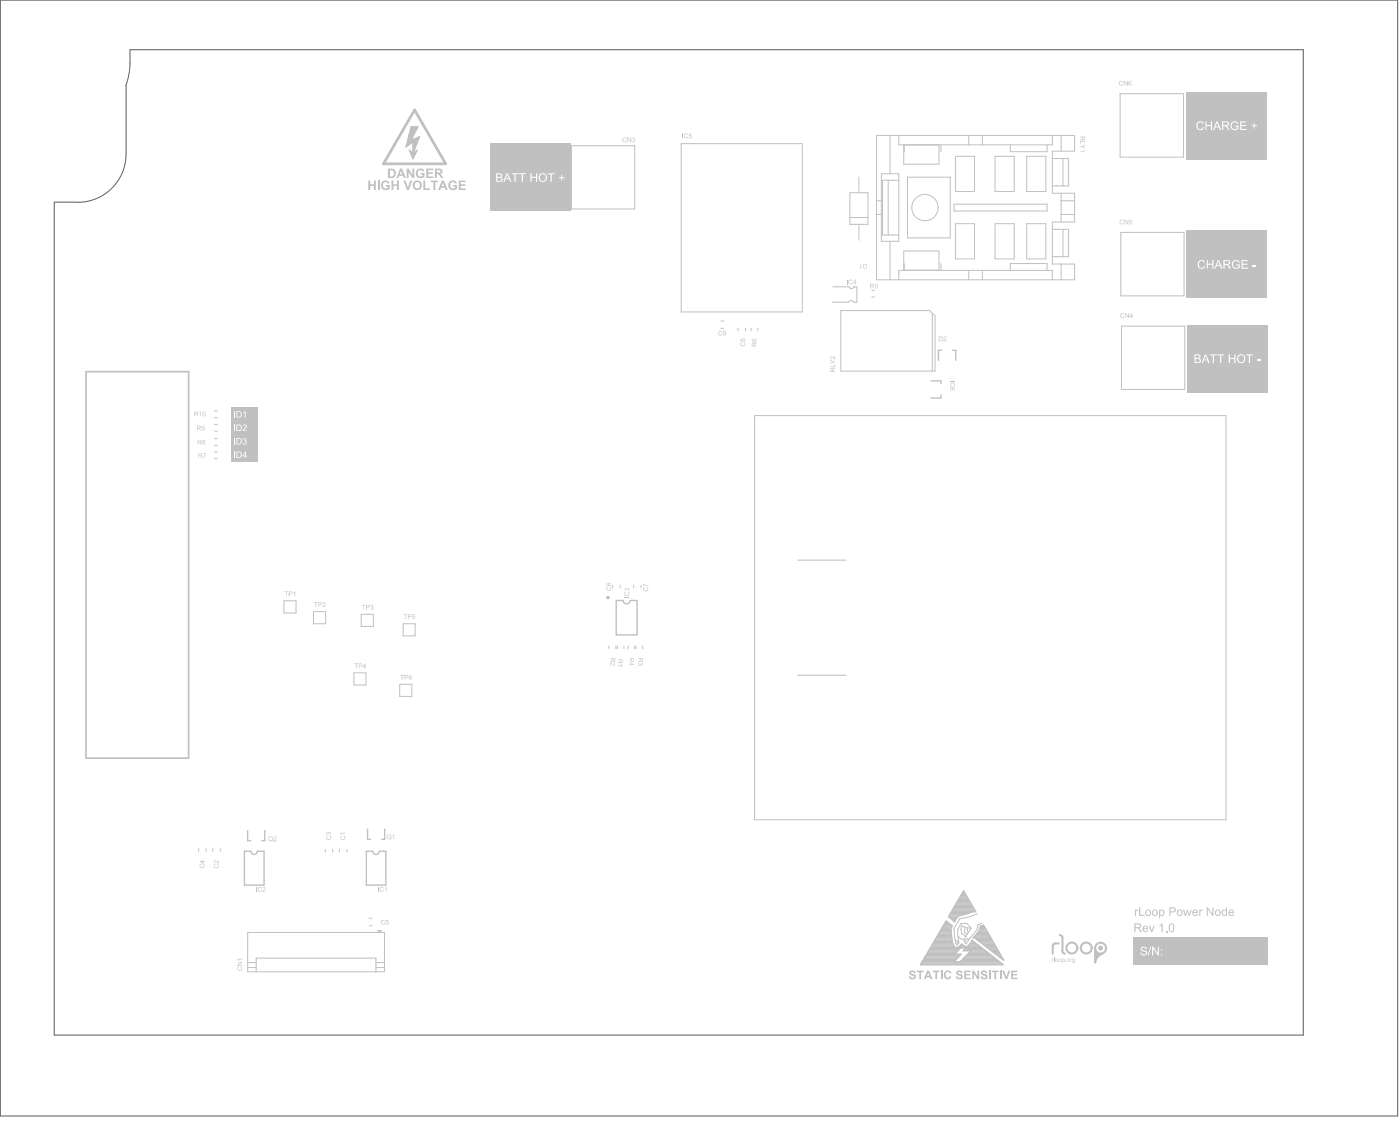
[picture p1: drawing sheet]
<svg xmlns="http://www.w3.org/2000/svg" width="346mm" height="277mm" viewBox="0 0 346 277" stroke-linecap="round" stroke-linejoin="round" font-family="sans-serif">
<path d="M.1 0h345.4v275.7h-345.4zM19.2 49.9h-5.8v205.8h308.8v-243.4h-290.1v3.3a15.4 15.4 0 0 1-1 5.4l.1 17.1a11.9 11.9 0 0 1-12 11.9" fill="none" stroke="#5a5a5a" stroke-width=".25"/>
<g fill="none" stroke="#c0c0c0" stroke-width=".25">
<path d="M141.3 36h15.6v15.6h-15.6zM168.4 35.5h29.9v41.6h-29.9zM216.7 33.5h48.9v3.8h-5.5v10.4h5.5v7.1h-5.5v10.4h5.5v3.9h-48.9zM220 33.5v9.4M222.2 33.5v2.3h37.9v-2.3M223.4 35.8h8.7v4.8h-8.7zM223.5 35.8v1.7M232.6 35.8v1.7M236.2 38.6h4.7v8.7h-4.7zM239.5 33.5v2.3M242.8 33.5v2.3M246 38.6h4.7v8.7h-4.7z"/>
<path d="M249.7 35.8v1.7h9.1v-1.7M253.8 38.6h4.7v8.7h-4.7zM260.1 39.2h4.1v6.7h-4.1M262.3 33.5v3.8M262.8 39.2v6.7M276.9 23.1h15.7v15.7h-15.7zM210.1 47.6h4.5v7.8h-4.5zM210.1 53.7h4.5M212.3 43.7v3.9M212.3 55.4v4M216.7 49.6h1.2M216.7 53h1.2"/>
<path d="M217.9 42.9h4.3v16.7h-4.3zM219.6 44.5v13.5M220 59.6v9.5M222.2 44.5h-4v13.5h4M224.3 43.8h10.6v15h-10.6zM235.8 50.4h23v1.7h-23zM236.2 55.3h4.7v8.7h-4.7zM246 55.3h4.7v8.7h-4.7zM253.8 55.3h4.7v8.7h-4.7zM260.1 56.7h4.1v6.7h-4.1M262.3 47.7v7.1M262.3 49.6h3.3"/>
<path d="M262.3 53h3.3M262.8 56.7v6.7M277.1 57.4h15.6v15.7h-15.6zM178.2 79.3h.7M205.9 70.9h3.9l.5 .4h.4l.4-.4h.7v3.8h-.7l-.5-.5h-.4l-.5 .5h-3.9M207.8 76.7h22l1.3 1.3v13.7h-23.3zM215.5 73.4h.6M215.5 71.7h.6M222.2 69.1v-2.3h37.9v2.3M223.4 62h8.7v4.8h-8.7zM223.5 65.1v1.7M230.5 77.4v14.3"/>
<path d="M232.6 65.1v1.7M239.5 66.8v2.3M242.8 66.8v2.3M249.7 66.8v-1.7h9.1v1.7M262.3 65.2v3.9M178.2 81.1h.7M182.4 81.1v.6M184.3 81.1v.6M185.7 81.1v.6M187.3 81.1v.6M277.2 80.6h15.7v15.6h-15.7zM53 111.7h.7"/>
<path d="M53 113.3h.7M53 108.3h.7M53 110h.7M53 104.9h.7M53 106.5h.7M53 101.5h.7M53 103.2h.7M186.5 102.7h116.6v99.8h-116.6zM197.2 138.4h12M70.2 148.4h3v3h-3zM77.5 151.1h3v3h-3zM89.3 151.8h3v3h-3z"/>
<path d="M99.7 154.1h2.9v3h-2.9zM150.6 159.6v.7M151.5 144.6v.7M152.2 159.6v.7M152.6 159.6v.7M153.3 144.6v.7M154.2 159.6v.7M155.2 159.6v.7M156.6 144.6v.7M156.9 159.6v.7M157.2 159.6v.7M158.5 144.6v.7"/>
<path d="M158.9 159.6v.7M87.5 166.2h3v3h-3zM98.8 169h3v3h-3zM197.2 166.8h12M49.1 209.7v.6M50.9 209.7v.6M52.6 209.7v.6M54.5 209.7v.6M80.4 209.8v.7M82.2 209.8v.7M83.9 209.8v.7M85.7 209.8v.7"/>
<path d="M61.2 230.4h33.8v9.7h-33.8zM61.2 237.8h2.1M61.2 239h2.1M91.3 228.7h.7M91.3 226.9h.7M92.9 237.8h2.1M92.9 239h2.1M93.3 229.9l.5 .5 .5-.5h-.9M236.2 232.5l.3-.1 .2 .7M236.8 231.3l.6 .6 .8 .2M237.3 226.9l-1.5 2.5 .2 2 .5 2 .4-.3 .1-.3-.2-3.2 .8-1.5h1.4M237.7 230.7l.5 .2 .5 .5"/>
<path d="M238.3 232.3l.5 .9M238.5 229.1v1.3l.5 .4M239 228.1l1.1 1.2M239 231.9l.5 .2M239 231.9l-.4 .8M239.1 229.3l.2 1M239.2 230.5l-.9 1.8M240 229.3l-1.1-.1-1.2-.5-.2 1 .2 .5v.6M240.1 229.3l-.9 1.3M241.5 225.8l-1.7 .7-2.6 .5M242.8 228l-1.1 .5-.2 1.1-2.7 3.6M63.3 240.1v-3.4h29.6v3.4"/>
</g>
<g fill="none" stroke="#c0c0c0" stroke-width=".34">
<path d="M101.6 31.3h1.7l-1.7 3.3 2.1-.8-1.6 4.1v-2.8l-1.7 1.2zM102.1 37.8l-.9-.7 .9 2.1 1-2.1-1 .8M230.1 94.1h2.5v.7M232.6 97.6v.7h-2.5M232.7 86.5h-.7v2.5M235.5 86.5h.8v2.5M154 148.3h-1.7v8.5h5.2v-8.5h-1.7M61.2 205.2v2.5h.8M62 210.3h-1.6v8.4h4.9v-8.4h-1.7M65.4 205.2v2.5h-.7M90.9 204.8v2.5h.7M92.2 210.3h-1.6v8.4h4.8v-8.4h-1.6"/>
<path d="M95.1 204.8v2.5h-.7M227.6 238.2h20.2M227.8 237.9h19.6M228 237.6h19M228.1 237.3h8M228.3 237h8.1l-.6 .6M228.5 236.7h8.1M228.6 236.4h8.3M228.9 236.1h8.3M229 235.8h8.5M229.2 235.5h6.9M229.4 235.2h7"/>
<path d="M229.5 234.9h7.2M229.7 234.6h7.3M229.9 234.3h7.4M230 234h6M230.2 233.7h5.7M230.4 233.4h5.3M230.6 233.1h5M230.8 232.9h4.6M230.9 232.6h4.5M231.1 232.3h4.2M231.3 232h4M231.4 231.7h3.9"/>
<path d="M231.6 231.4h3.6M231.8 231.1h3.4M231.9 230.8h3.3M232.1 230.5h3.1M232.3 230.2h2.9M232.5 229.9h2.6M232.7 229.6h2.4M232.8 229.3h2.2M233 229h2.2M233.2 228.7h2.2M233.3 228.4h1.7M233.5 228.1h1.1"/>
<path d="M233.7 227.8h.6M234.6 226.3h2.3M234.6 226.6h2M234.7 226h3.2M234.9 225.7h4.1M235 229.3l.4 3.5 .6 1.4 .9-.3 .7-.5M235 226.9h1.4M235 229.3l.4-.5-1.5-1.3-6.4 10.8h20.5l-7.7-6-.2 .2 .2 .1M235.1 225.4h4.9M235.2 225.1h5.9M235.4 227.2h.9M235.4 224.8h5.5"/>
<path d="M235.6 224.5h5.2M235.7 227.5h.4M235.7 224.2h4.9M235.9 223.9h4.5M236.1 223.6h4.2M236.3 223.3h3.8M236.5 223h3.4M236.5 234h6M236.6 222.8h3.2M236.8 222.5h2.8M237 222.2h2.4M237.1 221.9h2.2"/>
<path d="M237.2 233.7h1.2M237.3 221.6h1.8M237.5 221.3h1.4M237.6 233.4h.4M237.6 237.3h9.1M237.6 221h1.1M237.8 220.7h.8M237.9 237h8.4M238 220.4h.4M238.2 220.1l3 5.2-.1-.2-4.3 1.2-.8 1.4-1.5-1.2zM238.2 236.7h7.7M238.3 234.6h5"/>
<path d="M238.5 236.4h7.1M238.6 234.3h4.3M238.8 236.1h6.4M239.1 235.8h5.7M239.3 233.7h2.8M239.4 235.5h5M239.5 233.4h2.2M239.7 235.2h4.3M239.8 233.1h1.6M240 232.9h1M240.1 234.9l-2.7 2.7M240.3 232.6l-1 1.2a1.23 1.23 0 0 1-1.6-.6l-.1 .2"/>
<path d="M240.3 232.6h.3M240.7 231.5h4.1M241 231.2h3.7M241.1 231.8h3.9M241.2 230.9h3.3M241.5 230.6h2.8M241.5 232.1h3.7M241.7 230.3h2.5M241.8 232.4h3.5M241.9 230h2.1M242.2 229.7h1.6M242.2 229.4h1.5"/>
<path d="M242.3 232.7h3.2M242.3 229.1h1.2M242.4 228.8h.9M242.4 228.8l.7-.3 5 8.7-7.4-5.7-.1 .2 1.6-2zM242.6 233h3.1M243 233.3h2.9M243.4 233.6h2.6M243.7 234.9h-5.6l.7-.7h-1.3l-1.6 1.5h1.7l-1.3 1.3M243.8 233.9h2.4M244.2 234.2h2.2M244.5 234.5h2M244.9 234.8h1.8"/>
<path d="M245.3 235h1.6M245.7 235.3h1.3M246.1 235.6h1.1M246.5 235.9h.9M246.9 236.2h.6M247.2 236.5h.5M247.6 236.8h.3M248 237.1h.1"/>
</g>
<path d="M260.2 233.7v1.9M260.9 233.1h.8M262.6 231.7v3.2M270.7 234.1v3.7M271.1 235.5l-.1 1v-.2l.6-.5M271.8 234.2h.4" fill="none" stroke="#c0c0c0" stroke-width=".51"/>
<path d="M21.3 91.8h25.3v95.5h-25.3z" fill="none" stroke="#c0c0c0" stroke-width=".42"/>
<path d="M102.5 27.2l7.7 13.3h-15.4z" fill="none" stroke="#c0c0c0" stroke-width=".68"/>
<g fill="#c0c0c0">
<path d="M100.9 35.1h.7v.5h-.7z" fill-rule="evenodd"/>
<path d="M100.6 35h.4v1h-.4z" fill-rule="evenodd"/>
<path d="M100.9 34h1v1.3h-1z" fill-rule="evenodd"/>
<path d="M101 33.4h1.1v.6h-1.1z" fill-rule="evenodd"/>
<path d="M101.1 33h1.1v.5h-1.1z" fill-rule="evenodd"/>
<path d="M103 34h.5v.3h-.5z" fill-rule="evenodd"/>
<path d="M102.5 34.2h1v.4h-1z" fill-rule="evenodd"/>
<path d="M101.8 38.4h.6v.5h-.6z" fill-rule="evenodd"/>
<path d="M101.6 38h.9v.4h-.9z" fill-rule="evenodd"/>
<path d="M101.6 37.6h1.1v.5h-1.1z" fill-rule="evenodd"/>
<path d="M102.1 36.4h.4v.8h-.4z" fill-rule="evenodd"/>
<path d="M102.1 35.8h.6v.2h-.6z" fill-rule="evenodd"/>
<path d="M102.1 35.1h.9v.8h-.9z" fill-rule="evenodd"/>
<path d="M101.7 34.5h1.5v.8h-1.5z" fill-rule="evenodd"/>
<path d="M101.4 32h1.4v.5h-1.4z" fill-rule="evenodd"/>
<path d="M101.6 31.6h1.3v.4h-1.3z" fill-rule="evenodd"/>
<path d="M101.6 31.3h1.6v.4h-1.6z" fill-rule="evenodd"/>
<path d="M102.1 36h.6v.5h-.6z" fill-rule="evenodd"/>
<path d="M101.2 32.7h1.2v.4h-1.2z" fill-rule="evenodd"/>
<path d="M101.4 32.4h1.2v.4h-1.2z" fill-rule="evenodd"/>
</g>
<g fill="#c0c0c0">
<path d="M49.4 213.6l.3-.1v.1l-.2 .2 .1 .4 .5 .1 .3-.2v-.4l-.3-.1 .2-.1 .3 .3-.1 .5-.4 .2-.5-.1-.3-.3z"/>
<path d="M50.1 112h.8l-.4 1.1h-.2l.4-1h-.6z"/>
<path d="M52.9 213.6l.3-.1v.1l-.2 .2 .1 .4 .6 .1 .2-.2-.1-.4-.2-.1 .2-.1 .2 .3v.3l-.3 .3h-.6l-.3-.3z"/>
<path d="M52.9 212.7l.4-.1 .6 .5 .1-.5v.7l-.5-.4a.25 .25 0 0 0-.4-.2 .25 .25 0 0 0 .1 .5v.1l-.3-.1z"/>
<path d="M80.7 206.6l.2-.1 .1 .1-.2 .3v.3l.5 .1 .4-.2v-.3l-.3-.2 .1-.2 .1 .1 .2 .7-.3 .3-.6-.1-.3-.4z"/>
<path d="M80.7 205.8l.2-.2 .3 .2 .1-.2h.4l.1 .5-.2 .2-.1-.1a.24 .24 0 0 0 .2-.3 .24 .24 0 0 0-.3-.2 .24 .24 0 0 0-.1 .3h-.2a.21 .21 0 0 0-.1-.3 .21 .21 0 0 0-.3 .2 .21 .21 0 0 0 .3 .2v.2l-.3-.1z"/>
<path d="M177.6 81.9l.3-.2 .5 .1 .1 .2-.6-.2-.2 .7 .2 .3 .4-.1 .1-.2 .1 .1-.3 .3h-.4l-.3-.5z"/>
<path d="M234.9 94.1h1.1v.2h-1.1z"/>
<path d="M235 94.7l.4-.2 .4 .1 .2 .3v.4l-.3 .2 .2-.6-.2-.2h-.4l-.3 .3 .2 .6-.2-.1-.1-.3z"/>
<path d="M58.8 238.9l.2-.1 .1 .1-.3 .2 .1 .4 .5 .1 .4-.4-.4-.3 .2-.1 .3 .3-.1 .4-.4 .3-.5-.1-.2-.4z"/>
<path d="M58.7 237.6h1.2v.2l-1 .6h1v.2h-1.2v-.2l.9-.6h-.9z"/>
<path d="M58.7 236.9h1.2v.1h-1l.2 .3h-.1z"/>
<path d="M150.9 163.7l.5 .3a.29 .29 0 0 0 .3 .3 .29 .29 0 0 0 .2-.4l-.2-.2 .4 .2-.2 .5h-.4l-.5-.5v.5h-.1z"/>
<path d="M154.4 147.5h1.1v.1h-1.1z"/>
<path d="M154.4 146.4l.3-.2-.2 .4 .2 .4h.5l.3-.3-.3-.4 .1-.1 .2 .2v.6l-.3 .2h-.5l-.3-.4z"/>
<path d="M154.4 145.5l.4-.2 .1 .2 .1-.2h.4l.2 .5-.3 .3-.1-.2a.24 .24 0 0 0 .2-.3 .24 .24 0 0 0-.3-.2 .24 .24 0 0 0-.1 .4h-.1a.19 .19 0 0 0-.2-.3 .19 .19 0 0 0-.2 .2 .19 .19 0 0 0 .2 .2 .25 .25 0 0 1-.3-.1 .25 .25 0 0 1 0-.3z"/>
<path d="M157.7 163.9l.3-.2v.2a.23 .23 0 0 0-.1 .2 .23 .23 0 0 0 .3 .2 .23 .23 0 0 0 .1-.3h.1a.2 .2 0 0 0 .1 .2 .2 .2 0 0 0 .3 0 .2 .2 0 0 0-.1-.3h-.1a.26 .26 0 0 1 .3 .1 .26 .26 0 0 1-.2 .4l-.3-.2-.2 .2h-.4z"/>
<path d="M205.3 90.5h1v-.5h.1v.7h-1.1z"/>
<path d="M205.3 88.9l.6 .4h.5v.2h-.5l-.6 .4v-.2l.5-.3z"/>
<path d="M205.3 88.1l.4-.1 .6 .6v-.6h.1v.8l-.6-.5a.22 .22 0 0 0-.4 0 .22 .22 0 0 0 .2 .3v.2l-.3-.2z"/>
<path d="M216.4 70.1h.6l-.5 .1v.4l.4-.1 .2 .3-.1 .3-.3 .2-.4-.2v-.2h.1a.25 .25 0 0 0 .4 .1 .25 .25 0 0 0 0-.4 .25 .25 0 0 0-.4 .1h-.1z"/>
<path d="M233.3 83.3l.2-.2 .4 .1v.4l-.5 .6h.6v.1h-.8l.5-.6a.23 .23 0 0 0 0-.4 .23 .23 0 0 0-.4 .2z"/>
<path d="M67.7 206.7l.6 .1v.4l-.5 .5h.6v.1h-.8l.5-.6a.23 .23 0 0 0 .1-.3 .23 .23 0 0 0-.2-.1 .23 .23 0 0 0-.2 .2h-.2z"/>
<path d="M70.3 146.1h.9l-.4 .1v1.1h-.1v-1.1z"/>
<path d="M72.5 146.4l.5-.3v1.2h-.2v-.9l-.2 .1z"/>
<path d="M84.2 206.6l.2-.1 .1 .1-.2 .2 .1 .4 .5 .1 .2-.2a.31 .31 0 0 0 .1-.3 .31 .31 0 0 0-.3-.2l.1-.2 .3 .3v.5l-.5 .3-.6-.3z"/>
<path d="M84.1 205.8h1.2v.1h-.9l.2 .2-.2 .1z"/>
<path d="M77.6 148.8h1l-.4 .1v1h-.2v-1z"/>
<path d="M79.8 148.9l.2-.1 .4 .1 .1 .4-.6 .5h.6v.1h-.8l.5-.6a.22 .22 0 0 0 0-.4 .22 .22 0 0 0-.3 .2h-.2z"/>
<path d="M94.2 227.4l.7-.1 .3 .3-.4-.2h-.3l-.2 .4 .2 .4a.32 .32 0 0 0 .3 .1 .32 .32 0 0 0 .2-.3l.2 .1-.2 .3h-.7l-.1-.3z"/>
<path d="M95.5 227.3h.5v.1h-.5v.3h.4l.2 .3-.3 .5-.4-.1-.1-.3h.2a.26 .26 0 0 0 .4 .1 .26 .26 0 0 0 0-.4 .26 .26 0 0 0-.4 .1h-.2z"/>
<path d="M93.5 219.1h.1v1.2h-.1z"/>
<path d="M93.9 219.3l.3-.2 .6 .1 .1 .3-.7-.3-.2 .3 .2 .6 .3 .1 .4-.3-.2 .4-.7-.2z"/>
<path d="M95.1 219.4l.4-.3v1.2h-.1v-.9l-.2 .1z"/>
<path d="M97 206.4l.5-.3v1.2h-.2v-.9l-.2 .2z"/>
<path d="M99.7 151.8h1l-.4 .1v1h-.1v-1z"/>
<path d="M102 151.8h.6v.1h-.5v.3h.3l.3 .2-.3 .5a.24 .24 0 0 1-.4 0 .24 .24 0 0 1 0-.3 .25 .25 0 0 0 .4 .1 .25 .25 0 0 0 0-.4 .25 .25 0 0 0-.4 .1h-.1z"/>
<path d="M154 34.1l.6-.1 .3 .2-.2 .1-.1-.2-.5 .1v.6l.2 .2 .4-.1 .1-.2a.39 .39 0 0 1-.2 .5 .39 .39 0 0 1-.5-.1l-.2-.4z"/>
<path d="M155.1 34h.2l.6 .9v-.9h.2v1.1h-.2l-.7-.9v.9h-.1z"/>
<path d="M156.3 34.1l.2-.1 .4 .1-.1 .4 .2 .4-.3 .2a.24 .24 0 0 1-.3 0 .24 .24 0 0 1 0-.3l.2 .2a.23 .23 0 0 0 .3-.3 .23 .23 0 0 0-.4-.1l.1-.1a.21 .21 0 0 0 .2-.2 .21 .21 0 0 0-.2-.3 .21 .21 0 0 0-.2 .3z"/>
<path d="M260 236.8l.4 .1-.3 .1v.6h-.1z"/>
<path d="M260.5 236.5h.1v1.1h-.1z"/>
<path d="M263.4 237.5l.1 .1z"/>
<path d="M264.6 236.8l.1 .1 .3-.1-.3 .2v.6h-.1z"/>
<path d="M276.7 20.2l.4-.2a.24 .24 0 0 1 .4 0 .24 .24 0 0 1-.1 .4l-.1-.3h-.4l-.1 .7 .2 .2h.3l.2-.3a.39 .39 0 0 1-.3 .5 .39 .39 0 0 1-.4-.2l-.2-.3z"/>
<path d="M277.8 20h.2l.6 .9v-.9h.1v1.2h-.1l-.7-1v1h-.1z"/>
<path d="M98.9 166.7h1v.2h-.4v1h-.2v-1h-.4z"/>
<path d="M152.7 164.4h.9l-.1-.3h.1l.3 .5h-1.2z"/>
<path d="M150 145l.2-.1 .1 .2a.38 .38 0 0 0-.1 .6 .38 .38 0 0 0 .6-.1 .38 .38 0 0 0-.2-.6l.1-.1 .3 .1 .1 .4-.2 .4-.3 .1-.6-.2z"/>
<path d="M159.1 145.3l.3-.2-.2 .3v.4l.6 .1 .3-.2-.3-.5 .1-.2 .1 .1 .2 .3v.5l-.5 .2-.4-.1-.2-.2z"/>
<path d="M159.1 144.2l1.1 .6-1-.5v.6h-.1z"/>
<path d="M168.7 33h.2v1.1h-.2z"/>
<path d="M169.2 33.2l.3-.2h.5l.1 .2-.1 .1-.3-.2-.3 .1-.2 .5 .3 .3h.3l.2-.3 .1 .1-.1 .2-.3 .2-.4-.1-.2-.5z"/>
<path d="M170.4 33h.6l-.5 .1v.4l.3-.1 .2 .2-.2 .5h-.4l-.1-.3h.1a.25 .25 0 0 0 .4 .1 .25 .25 0 0 0 0-.4 .25 .25 0 0 0-.4 .1h-.1z"/>
<path d="M209.3 69.1h.2v1.2h-.2z"/>
<path d="M209.8 69.3l.5-.3 .4 .2v.2h-.2l-.4-.2-.2 .3v.5l.2 .1 .7-.2-.3 .3-.6-.1-.2-.3z"/>
<path d="M212.6 65.2h.1v.9l.3-.1-.3 .4z"/>
<path d="M267 34.9h1.2v.2h-1l-.2 .6z"/>
<path d="M267 36.2h.5l.7-.5-.5 .6 .5 .3v.2l-.7-.5h-.5z"/>
<path d="M267 37.3h1l-.2-.3h.1l.3 .4h-1.2z"/>
<path d="M284 228.7h.3l.4 1.2 .5-1.2h.2l-.6 1.6h-.2z"/>
<path d="M286.6 228.7l.8-.6v2.2h-.3v-1.7l-.5 .3z"/>
<path d="M288.2 230h.3v.3h-.3z"/>
<path d="M183 84.8l.3-.3-.2 .5 .2 .3h.7a.33 .33 0 0 0 .1-.4 .33 .33 0 0 0-.3-.2v-.2l.3 .1 .1 .6-.5 .4-.6-.3z"/>
<path d="M49.3 102l.4-.3v1.1h-.1v-.8l-.3 .1z"/>
<path d="M63.3 219.1h.2v1.2h-.2z"/>
<path d="M63.8 219.3l.3-.2 .5 .1 .1 .3-.6-.3-.2 .2v.4l.2 .4h.3l.2-.3h.2l-.1 .2-.3 .2-.5-.1-.2-.4z"/>
<path d="M65 219.2h.6v.4l-.5 .6h.6v.1h-.8l.6-.8-.1-.3-.5 .3z"/>
<path d="M89.4 149.4h.9l-.3 .2v1h-.2v-1z"/>
<path d="M91.6 149.6l.5-.2 .2 .2-.2 .4 .2 .3-.3 .3a.21 .21 0 0 1-.3 0 .21 .21 0 0 1 0-.3 .24 .24 0 0 0 .3 .2 .24 .24 0 0 0 .2-.3 .24 .24 0 0 0-.4-.1l.3-.2a.21 .21 0 0 0-.1-.4 .21 .21 0 0 0-.3 .3z"/>
<path d="M224.8 240l.4-.2 .5-.1 .4 .2 .3 .5h-.5l-.2-.3a.33 .33 0 0 0-.3 0 .33 .33 0 0 0-.2 .4l.9 .3 .3 .3a.87 .87 0 0 1-.8 .8 .87 .87 0 0 1-.9-.7h.4l.3 .4a.31 .31 0 0 0 .5-.1 .31 .31 0 0 0-.1-.5l-1-.3z"/>
<path d="M226.6 239.8h1.7v.4h-.6v1.7h-.5v-1.7h-.6z"/>
<path d="M230.6 239.8h1.7v.4h-.7v1.7h-.4v-1.7h-.6z"/>
<path d="M49.3 212.7h.8l.2-.2 .2 .4h-.2v.5h-.2zM49.6 212.9l.5 .3v-.3z"/>
<path d="M49 112l.9 .1v.5h-.3l.5 .5h-.3l-.3-.5h-.3l-.2 .5zM49.2 112.1v.4h.3a.2 .2 0 0 0 .3-.1 .2 .2 0 0 0-.2-.3z"/>
<path d="M48.9 108.7l.9 .1v.4l-.3 .1 .4 .6-.6-.6h-.3v.6h-.1zM49 108.8v.4h.3a.2 .2 0 0 0 .3-.2 .2 .2 0 0 0-.2-.2z"/>
<path d="M50.1 108.8h.5l.1 .3-.2 .1 .2 .1v.3l-.4 .3-.3-.4a.29 .29 0 0 0 .2-.3 .29 .29 0 0 0-.2-.3zM50.2 109a.2 .2 0 0 0 .4 0 .2 .2 0 0 0-.4 0zM50.1 109.5a.25 .25 0 0 0 .5 0 .25 .25 0 0 0-.5 0z"/>
<path d="M48.7 105.2h.9v.4l-.3 .2 .4 .5-.5-.5h-.4l-.1 .5zM48.8 105.3v.4h.4a.21 .21 0 0 0 .3-.2 .21 .21 0 0 0-.3-.2z"/>
<path d="M49.9 105.2h.4l.3 .2v.6l-.2 .3a.23 .23 0 0 1-.4 .1 .23 .23 0 0 1 0-.4 .26 .26 0 0 0 .3 .2 .26 .26 0 0 0 .1-.4l-.2 .2-.3-.2zM49.9 105.5a.27 .27 0 0 0 .5 0 .27 .27 0 0 0-.5 0z"/>
<path d="M178.8 81.8l.4-.1 .2 .3 .1 .5-.3 .4a.23 .23 0 0 1-.3 0 .23 .23 0 0 1-.1-.3l.1 .2 .4-.2v-.3l-.1 .2-.4-.2zM178.8 82.1a.25 .25 0 0 0 .5 0 .25 .25 0 0 0-.5 0z"/>
<path d="M234.9 95.8l.9-.1 .2 .5-.3 .3 .1-.2a.22 .22 0 0 0 .1-.3 .22 .22 0 0 0-.2-.1l-.2-.1 .1 .5-.5 .2-.2-.3zM235 96.1a.25 .25 0 0 0 .5 0 .25 .25 0 0 0-.5 0z"/>
<path d="M150.9 162.6h1.2v.5a.32 .32 0 0 1-.3 .4 .32 .32 0 0 1-.4-.3l-.5 .4v-.2l.5-.4v-.3zM151.6 162.7v.4a.2 .2 0 0 0 .2 .2 .2 .2 0 0 0 .1-.2v-.4z"/>
<path d="M157.7 162.6h1.2v.7l-.4 .2-.3-.3-.5 .4v-.2l.5-.4v-.3zM158.4 162.7v.4a.2 .2 0 0 0 .2 .2 .2 .2 0 0 0 .2-.2v-.4z"/>
<path d="M205.3 91.1l.4-.1a.2 .2 0 0 0 .2 .2 .2 .2 0 0 0 .2-.2l.3-.2v.2l-.5 .4v.3h.5v.2h-1.1zM205.5 91.1l-.1 .6h.4v-.5z"/>
<path d="M215.2 70.1l.8 .1a.29 .29 0 0 1 .1 .3 .29 .29 0 0 1-.3 .2l.4 .5-.6-.5h-.3v.5h-.1zM215.3 70.2v.4h.3a.2 .2 0 0 0 .3-.2 .2 .2 0 0 0-.2-.2z"/>
<path d="M232.1 83.1l.8 .2 .1 .6-.1 .3-.8 .1zM232.2 83.3v.9l.5-.1 .1-.7z"/>
<path d="M66.4 206.9l.4-.3 .6 .2 .1 .5-.2 .4 .1 .2-.2-.1h-.4l-.4-.2zM66.6 206.9l-.1 .6 .5 .2-.1-.2a.31 .31 0 0 0 .4-.1 .31 .31 0 0 0 0-.4l-.4-.3z"/>
<path d="M71.4 146.1l.9 .2-.1 .4-.7 .1v.5h-.1zM71.5 146.2v.5h.4a.22 .22 0 0 0 .2-.3 .22 .22 0 0 0-.3-.2z"/>
<path d="M78.7 148.8h.6l.3 .3-.1 .3-.7 .1v.4h-.1zM78.8 148.9v.4h.3a.22 .22 0 0 0 .3-.2 .22 .22 0 0 0-.3-.2z"/>
<path d="M95.7 206.4l.3-.3 .6 .2 .2 .4-.2 .5 .1 .2-.9-.2-.2-.3zM95.8 206.4l.1 .7h.6l.1-.3-.1-.4-.4-.1z"/>
<path d="M100.8 151.8l.9 .1-.1 .5h-.6v.5h-.2zM101 151.9v.4l.6-.1-.1-.3z"/>
<path d="M185.9 84.7l.4-.1 .2 .3 .5-.4v.2l-.5 .4v.3h.5v.2h-1.1zM186 84.9v.5h.4l-.1-.6z"/>
<path d="M185.9 83.8l.3-.1a.32 .32 0 0 0-.2 .4 .32 .32 0 0 0 .4 .2v-.6h.3l.3 .1-.1 .5-.7 .1-.3-.2zM186.4 84a.25 .25 0 0 0 .5 0 .25 .25 0 0 0-.5 0z"/>
<path d="M260.8 237.2a.4 .4 0 0 1 .8 0 .4 .4 0 0 1-.8 0zM260.9 237.2a.26 .26 0 0 0 .5 0 .26 .26 0 0 0-.5 0z"/>
<path d="M261.6 237.2a.4 .4 0 0 1 .8 0 .4 .4 0 0 1-.8 0zM261.7 237.2a.3 .3 0 0 0 .6 0 .3 .3 0 0 0-.6 0z"/>
<path d="M262.5 236.8l.1 .1a.34 .34 0 0 1 .5 .3 .34 .34 0 0 1-.5 .3l-.1 .4zM262.7 236.9l-.1 .3a.27 .27 0 0 0 .3 .2 .27 .27 0 0 0 .2-.4 .27 .27 0 0 0-.4-.1z"/>
<path d="M263.7 237.2a.4 .4 0 0 1 .8 0 .4 .4 0 0 1-.8 0zM263.8 237.2a.3 .3 0 0 0 .6 0 .3 .3 0 0 0-.6 0z"/>
<path d="M265 236.9l.7-.1v.9l-.2 .2a.2 .2 0 0 1-.3 0 .2 .2 0 0 1 0-.2 .19 .19 0 0 0 .2 .1 .19 .19 0 0 0 .1-.3h-.4zM265.1 237.2a.25 .25 0 0 0 .5 0 .25 .25 0 0 0-.5 0z"/>
<path d="M279 20.1l.4-.1 .3 .3a.33 .33 0 0 0-.5-.1 .33 .33 0 0 0-.1 .4l.4-.2 .2 .6-.2 .2-.5-.2zM279.1 20.8a.26 .26 0 0 0 .5 0 .26 .26 0 0 0-.5 0z"/>
<path d="M100 166.7l.7 .1 .2 .2-.1 .4h-.6v.5h-.2zM100.2 166.9v.4l.5-.1v-.3z"/>
<path d="M101.1 166.9l.5-.2 .2 .3h-.2a.22 .22 0 0 0-.2-.1 .22 .22 0 0 0-.2 .2v.2l.2-.2 .4 .2-.1 .6h-.3l-.3-.2zM101.2 167.6a.26 .26 0 0 0 .5 0 .26 .26 0 0 0-.5 0z"/>
<path d="M155.5 162.6h1.2v.8l-.4 .1-.2-.3-.6 .4v-.2l.6-.4v-.3zM156.2 162.7v.3a.2 .2 0 0 0 .2 .3 .2 .2 0 0 0 .2-.2v-.4z"/>
<path d="M155.8 163.6l.9 .7h-.7v.1l-.5-.1 .3-.2zM156 163.8v.3h.5z"/>
<path d="M152.7 162.9h1.2v.8l-.5 .1-.1-.3-.6 .4v-.2l.6-.4v-.3zM153.4 163v.4a.2 .2 0 0 0 .2 .3 .2 .2 0 0 0 .2-.3v-.4z"/>
<path d="M149.9 144.2l.3-.2a.33 .33 0 0 0-.1 .5 .33 .33 0 0 0 .4 .1l-.2-.2 .2-.4 .6 .2-.1 .4-.5 .2-.5-.2zM150.5 144.4a.26 .26 0 0 0 .5 0 .26 .26 0 0 0-.5 0z"/>
<path d="M211.4 69.1h.1v.7h.1l-.1 .5-.1-.3h-.6zM211.4 69.3l-.4 .5h.4z"/>
<path d="M213.4 65.4l.8-.2v1.2l-.8-.2zM213.5 65.4v.7l.6 .1v-.9z"/>
<path d="M267 33.8h1.2v.6a.34 .34 0 0 1-.3 .3 .34 .34 0 0 1-.4-.3l-.5 .4v-.2l.6-.5v-.2h-.6zM267.7 33.9v.4a.2 .2 0 0 0 .2 .3 .2 .2 0 0 0 .2-.3v-.4z"/>
<path d="M280.4 228.1h1.2l.4 .2 .1 .6-.6 .4 .8 1h-.4l-.7-1h-.5v1h-.3zM280.7 228.4v.6h.9l.2-.1-.2-.5z"/>
<path d="M282.5 229l.8-.3 .5 .5 .1 .4h-1.2a.46 .46 0 0 0 .3 .5 .46 .46 0 0 0 .6-.3h.2a.69 .69 0 0 1-1.2 .3l-.2-.5zM282.8 229.1l-.1 .2h.9a.44 .44 0 0 0-.4-.4 .44 .44 0 0 0-.4 .2z"/>
<path d="M289.1 228.3l.6-.2 .4 .3 .2 .5-.1 .9a.68 .68 0 0 1-.8 .5 .68 .68 0 0 1-.5-.9zM289.3 228.5l-.1 .9a.48 .48 0 0 0 .5 .7l.2-.3 .1-.8a.45 .45 0 0 0-.1-.5 .45 .45 0 0 0-.5-.1z"/>
<path d="M183.1 83.8l.3-.1a.21 .21 0 0 0 .2 .1 .21 .21 0 0 0 .2-.2l.4 .2v.3l-.2 .3-.5-.2a.31 .31 0 0 1-.5 0 .31 .31 0 0 1 .1-.4zM183.1 84a.2 .2 0 0 0 .4 0 .2 .2 0 0 0-.4 0zM183.6 84a.26 .26 0 0 0 .5 0 .26 .26 0 0 0-.5 0z"/>
<path d="M48 101.7l.9 .1v.4l-.3 .1 .4 .5-.5-.5h-.3v.5h-.2zM48.2 101.8v.4h.3a.2 .2 0 0 0 .3-.2 .2 .2 0 0 0-.3-.2z"/>
<path d="M50.1 101.8l.3-.1 .3 .1 .1 .8a.47 .47 0 0 1-.7 .1 .47 .47 0 0 1 0-.7zM50.3 101.9l-.1 .3a.33 .33 0 0 0 0 .4 .33 .33 0 0 0 .4 .1l.1-.5a.29 .29 0 0 0-.1-.3 .29 .29 0 0 0-.3 0z"/>
<path d="M90.5 149.4h.7l.2 .3-.1 .4h-.6v.5h-.2zM90.7 149.6v.4l.5-.1v-.3z"/>
<path d="M229.2 239.8h.5l.8 2.1h-.5l-.1-.5h-.9l-.1 .5h-.5zM229.4 240.3l-.2 .7h.5z"/>
</g>
<path d="M232.8 239.8v2.1" fill="none" stroke="#c0c0c0" stroke-width=".42"/>
<g fill="#c0c0c0">
<path d="M233.6 240l.5-.3 .5 .1 .6 .5-.5 .1a.61 .61 0 0 0-.9 0 .61 .61 0 0 0 0 .9l.4 .3 .4-.1 .2-.4 .4 .2-.3 .5-.4 .1-.9-.2-.3-.6z"/>
<path d="M236.4 240l.5-.3 .7 .1 .3 .6h-.4a.37 .37 0 0 0-.4-.3 .37 .37 0 0 0-.3 .3l.9 .4 .2 .2a.84 .84 0 0 1-.6 .9 .84 .84 0 0 1-1-.6v-.1h.4l.4 .4a.35 .35 0 0 0 .4-.4 .35 .35 0 0 0-.5-.2l-.6-.3z"/>
<path d="M238.4 239.8h1.5v.4h-1.1v.4h1v.4h-1v.6h1.2v.3h-1.6z"/>
<path d="M240.4 239.8h.4l.8 1.4v-1.4h.4v2.1h-.4l-.9-1.4v1.4h-.3z"/>
<path d="M242.6 240l.5-.3 .6 .1 .4 .6h-.5a.36 .36 0 0 0-.3-.3 .36 .36 0 0 0-.4 .3l1 .4 .2 .4-.1 .4-.5 .3h-.7l-.4-.7h.4l.4 .4a.35 .35 0 0 0 .5-.4 .35 .35 0 0 0-.6-.2l-.5-.3z"/>
<path d="M244.5 239.8h.4v2.1h-.4z"/>
<path d="M245.2 239.8h1.7v.4h-.7v1.7h-.4v-1.7h-.6z"/>
</g>
<path d="M247.3 239.8v2.1" fill="none" stroke="#c0c0c0" stroke-width=".42"/>
<g fill="#c0c0c0">
<path d="M247.8 239.8h.4l.6 1.5 .5-1.5h.4l-.7 2.1h-.5z"/>
<path d="M250 239.8h1.5v.4h-1.1v.4h1v.4h-1v.6h1.2v.3h-1.6z"/>
<path d="M277.1 77.5l.5-.1 .3 .3-.3-.2-.5 .2v.5l.2 .2h.3l.2-.2a.35 .35 0 0 1-.2 .4 .35 .35 0 0 1-.4-.1l-.3-.3z"/>
<path d="M278.2 77.4h.1l.6 .9v-.9h.2v1.1h-.2l-.6-.9v.9h-.1z"/>
<path d="M276.8 54.5l.3-.3 .6 .2 .1 .2-.6-.2-.3 .2 .2 .7h.3l.2-.3a.41 .41 0 0 1-.2 .5 .41 .41 0 0 1-.5-.2z"/>
<path d="M278 54.2h.2l.5 1v-1h.2v1.2h-.2l-.6-.9v.9h-.1z"/>
<path d="M279.3 54.3h.5l-.5 .1v.3h.4l.2 .3-.3 .4-.4-.1-.1-.2h.2a.26 .26 0 0 0 .3 .1 .26 .26 0 0 0 0-.4 .26 .26 0 0 0-.3 .1h-.2z"/>
<path d="M87.6 163.9h.9v.2h-.3v1h-.2v-1h-.4z"/>
<path d="M279.8 77.4l.2 .7-.1 .4h-.2v-.2h-.5zM279.7 77.6l-.3 .5h.3z"/>
<path d="M88.7 163.9h.7l.2 .2-.1 .4-.7 .1v.5h-.1zM88.8 164.1v.4l.5-.1a.22 .22 0 0 0 .1-.3 .22 .22 0 0 0-.3 0z"/>
<path d="M90.2 163.9l.3 .8-.2 .4h-.1v-.3h-.5zM90.2 164.1l-.4 .6h.4z"/>
</g>
<path d="M57 107.4h6.7v3.3h-6.7z" fill-rule="evenodd" fill="#c0c0c0"/>
<g fill="#fff">
<path d="M57.8 108.2h.2v1.6h-.2z"/>
<path d="M60.2 108.3l.3-.1 .4 .2v.4l-.2 .2 .3 .1v.4l-.4 .4-.4-.1-.2-.3v-.1h.2l.2 .3 .4-.1a.35 .35 0 0 0-.1-.4 .35 .35 0 0 0-.3-.2v-.1a.27 .27 0 0 0 .3-.2 .27 .27 0 0 0-.2-.3 .27 .27 0 0 0-.3 .3l-.2-.1z"/>
<path d="M58.4 108.2h.9l.4 .3v.8l-.2 .4-1.1 .1zM58.6 108.4v1.2h.8l.1-.3-.1-.7z"/>
</g>
<path d="M57 104h6.7v3.4h-6.7z" fill-rule="evenodd" fill="#c0c0c0"/>
<g fill="#fff">
<path d="M57.8 104.9h.2v1.6h-.2z"/>
<path d="M60 105.1l.4-.2 .5 .1 .1 .5-.8 .8h.8v.2h-1l.5-.7a.35 .35 0 0 0 .3-.6 .35 .35 0 0 0-.6 0l-.2 .1z"/>
<path d="M58.4 104.9h.7l.6 .3v.7l-.2 .4-1.1 .2zM58.6 105.1v1.2l.8-.1 .1-.3-.1-.7z"/>
</g>
<path d="M57 100.7h6.7v3.3h-6.7z" fill-rule="evenodd" fill="#c0c0c0"/>
<g fill="#fff">
<path d="M57.8 101.6h.2v1.5h-.2z"/>
<path d="M60.1 102l.6-.5v1.6h-.2v-1.2l-.3 .2z"/>
<path d="M58.4 101.6l1.1 .1 .2 .3v.6l-.2 .4-1.1 .1zM58.6 101.7v1.3l.7-.1 .2-.3-.1-.7z"/>
</g>
<g fill="#c0c0c0">
<path d="M100.5 41.7h.5l.9 1.5v-1.5h.5v2.3h-.5l-.9-1.5v1.5h-.5z"/>
<path d="M103 42.1l.6-.4h.7l.6 .6-.5 .1a.68 .68 0 0 0-1-.2 .68 .68 0 0 0 0 1l.1 .3 .6 .1 .4-.2v-.3h-.5v-.3h.9v.9l-.4 .2-.7 .1a1.2 1.2 0 0 1-.8-1.9z"/>
<path d="M105.4 41.7h1.7v.3h-1.2v.6h1.1v.4h-1.1v.6h1.2v.4h-1.7z"/>
<path d="M280.6 224.7h.2v.2l.2-.2h.4l-.2 .3a.35 .35 0 0 0-.3 .1 .35 .35 0 0 0-.1 .4v.8h-.2z"/>
<path d="M281.6 224.1h.3v1.9h1v.3h-1.3z"/>
<path d="M292.4 224.7h.3l.4 1.3 .3-1.3h.3l.3 1.2 .3-1.2h.3l-.5 1.6h-.3l-.3-1.2-.3 1.2h-.3z"/>
<path d="M296.5 224.7h.2v.2a.35 .35 0 0 1 .6-.1l-.1 .2-.4 .1-.1 1.2h-.2z"/>
<path d="M298.3 224.1h.3l1.1 1.7v-1.7h.3v2.2h-.3l-1.1-1.7v1.7h-.3z"/>
<path d="M95.9 41.7h1.3l.4 .3 .2 1.1-.3 .7-.6 .2h-1zM96.4 42v1.6h.7l.2-.3v-.9l-.3-.3z"/>
<path d="M98.9 41.7h.5l.9 2.3h-.5l-.2-.6h-.9l-.2 .6h-.5zM99.1 42.2l-.3 .8h.6z"/>
<path d="M107.5 41.7l1.7 .1a.64 .64 0 0 1 .2 .7 .64 .64 0 0 1-.6 .5l.8 1h-.6l-.7-1h-.3v1h-.5zM108 42v.6h.3a.36 .36 0 0 0 .6-.2 .36 .36 0 0 0-.5-.4z"/>
<path d="M283.1 225.5a.8 .8 0 0 1 1.6 0 .8 .8 0 0 1-1.6 0zM283.5 225.1l-.1 .4a.51 .51 0 0 0 .7 .5 .51 .51 0 0 0 .1-.9 .44 .44 0 0 0-.7 0z"/>
<path d="M284.8 225.5a.77 .77 0 0 1 1.5 0 .77 .77 0 0 1-1.5 0zM285.1 225.1l-.1 .4a.51 .51 0 0 0 .7 .5 .51 .51 0 0 0 .1-.9 .44 .44 0 0 0-.7 0z"/>
<path d="M286.5 224.7h.3v.2l.2-.2 .6 .1 .3 .6-.4 .8-.4 .1-.3-.2v.8h-.3zM286.8 225.1v.4a.46 .46 0 0 0 .5 .6 .46 .46 0 0 0 .3-.8 .4 .4 0 0 0-.3-.4 .4 .4 0 0 0-.5 .2z"/>
<path d="M289.1 224.1l1.2 .1 .3 .2 .1 .5a.68 .68 0 0 1-.8 .5h-.6v.9h-.2zM289.3 224.4v.8l.6-.1a.38 .38 0 0 0 .5-.4 .38 .38 0 0 0-.5-.3z"/>
<path d="M290.9 225.5a.78 .78 0 0 1 1.5 0 .78 .78 0 0 1-1.5 0zM291.3 225l-.1 .5a.51 .51 0 0 0 .7 .5 .51 .51 0 0 0 .1-.9l-.2-.2z"/>
<path d="M294.9 224.9l.7-.2 .5 .5v.3l-1.1 .1a.45 .45 0 0 0 .3 .5 .45 .45 0 0 0 .6-.3h.2a.78 .78 0 0 1-1.2 .3 .78 .78 0 0 1 0-1.2zM295.1 225l-.1 .3 .8-.1a.41 .41 0 0 0-.3-.3 .41 .41 0 0 0-.4 .1z"/>
<path d="M300.3 225.5a.8 .8 0 0 1 1.6 0 .8 .8 0 0 1-1.6 0zM300.7 225.1l-.1 .4a.51 .51 0 0 0 .6 .6 .51 .51 0 0 0 .3-.9 .46 .46 0 0 0-.8-.1z"/>
<path d="M302.1 225l.4-.3 .6 .2v-.8h.2v2.2l-.2-.2-.6 .2-.4-.3zM302.3 225.1v.6l.2 .3a.51 .51 0 0 0 .6-.5 .51 .51 0 0 0-.7-.5z"/>
<path d="M303.9 224.9l.8-.2 .4 .7v.1l-1.2 .1a.43 .43 0 0 0 .4 .5 .43 .43 0 0 0 .5-.3h.2a.78 .78 0 0 1-1.2 .3 .78 .78 0 0 1 .1-1.2zM304 225l-.1 .3h.9l-.1-.1a.42 .42 0 0 0-.7-.2z"/>
</g>
<path d="M57 110.7h6.7v3.3h-6.7z" fill-rule="evenodd" fill="#c0c0c0"/>
<g fill="#fff">
<path d="M57.8 111.5h.2v1.6h-.2z"/>
<path d="M58.4 111.5h.9l.4 .3v.8l-.3 .5h-1zM58.6 111.7v1.2h.7l.2-.3-.1-.7z"/>
<path d="M60.6 111.5h.2v1.1h.2v.2h-.2v.3h-.2v-.3h-.7zM60.6 111.8l-.5 .8h.5z"/>
</g>
<path d="M280.2 231.6h33.3v6.7h-33.3z" fill-rule="evenodd" fill="#c0c0c0"/>
<g fill="#fff">
<path d="M282.1 234.1l.4-.2h.4a.58 .58 0 0 1 .6 .6h-.2a.57 .57 0 0 0-.9-.3 .35 .35 0 0 0-.1 .5 .35 .35 0 0 0 .5 .1l.7 .2 .1 .6-.5 .4h-.8l-.4-.7h.3l.1 .3 .4 .2h.4l.2-.5-1.1-.4-.2-.4z"/>
<path d="M284.4 233.9h.2l-.7 2.2h-.2z"/>
<path d="M284.8 233.9h.3l1.1 1.7v-1.7h.3v2.1h-.3l-1.1-1.7v1.7h-.3z"/>
<path d="M287 234.5h.3v.3h-.3zM287 235.7h.3v.3h-.3z"/>
</g>
<path d="M293.2 57h20v16.6h-20z" fill-rule="evenodd" fill="#c0c0c0"/>
<g fill="#fff">
<path d="M296.4 64.5l.8-.3 .7 .5v.2h-.3l-.4-.4-.7 .2-.1 .9 .4 .5a.6 .6 0 0 0 .8-.4h.3l-.2 .5-.6 .2a1.13 1.13 0 0 1-1-.7 1.13 1.13 0 0 1 .3-1.2z"/>
<path d="M298.3 64.3h.3v.8h1.1v-.8h.3v2.1h-.3v-1h-1.1v1h-.3z"/>
<path d="M304.8 64.5l.9-.3 .6 .3 .1 .4h-.2l-.3-.4h-.7l-.3 .4-.1 .5 .2 .6 .8 .2 .4-.2v-.4h-.6v-.3h.9v.8l-.7 .3-.9-.2-.4-.9z"/>
<path d="M306.9 64.3h1.5v.2h-1.2v.6h1.2v.3h-1.2v.7h1.3v.3h-1.6z"/>
<path d="M309.6 65.5h.8v.2h-.8z"/>
<path d="M301 64.3h.3l.9 2.1h-.3l-.3-.7h-.9l-.2 .7h-.3zM301.2 64.5l-.4 1h.7z"/>
<path d="M302.4 64.3h1.2l.5 .2-.1 .7-.5 .2 .8 1h-.4l-.7-1h-.5v1h-.3zM302.7 64.5v.7h.9l.2-.2-.1-.4z"/>
</g>
<path d="M121.1 35.5h20v16.6h-20z" fill-rule="evenodd" fill="#c0c0c0"/>
<g fill="#fff">
<path d="M126.5 42.8h1.7v.2h-.7v1.9h-.3v-1.9h-.7z"/>
<path d="M128.3 42.8h1.7v.2h-.7v1.9h-.3v-1.9h-.7z"/>
<path d="M131.1 42.8h.3v.9h1.1v-.9h.3v2.1h-.3v-1h-1.1v1h-.3z"/>
<path d="M135.4 42.8h1.7v.2h-.7v1.9h-.3v-1.9h-.7z"/>
<path d="M138.7 43.2h.3v.6h.6v.2h-.6v.6h-.3v-.6h-.5v-.2h.5z"/>
<path d="M122.7 42.8h1l.4 .2 .1 .4-.3 .4 .4 .4-.2 .6-1.4 .1zM122.9 43v.7h.6a.34 .34 0 0 0 .4-.4 .34 .34 0 0 0-.5-.3zM122.9 43.9v.8h.8a.38 .38 0 0 0 .2-.5 .38 .38 0 0 0-.5-.3z"/>
<path d="M125.2 42.8h.3l.9 2.1h-.3l-.2-.6h-1l-.2 .6h-.3zM125.4 43l-.4 1.1h.7z"/>
<path d="M133.2 43.9a1.07 1.07 0 0 1 2.1 0 1.07 1.07 0 0 1-2.1 0zM133.6 43.2l-.1 .9 .2 .4 .5 .2 .5-.2 .2-.4-.2-.8-.4-.3z"/>
</g>
<path d="M293.2 22.7h20v16.6h-20z" fill-rule="evenodd" fill="#c0c0c0"/>
<g fill="#fff">
<path d="M296 30.2l.9-.2 .5 .2 .2 .4-.4-.1a.74 .74 0 0 0-1-.1 .74 .74 0 0 0-.1 1l.4 .5a.65 .65 0 0 0 .8-.5l.3 .1-.3 .5-.5 .1-.6-.1-.5-.7v-.5z"/>
<path d="M298 30h.2v.9h1.1v-.9h.3v2.1h-.3v-1h-1.1v1h-.2z"/>
<path d="M304.4 30.2l.6-.2h.6l.4 .2 .1 .4-.3 .1-.3-.5h-.6l-.4 .4-.1 .5 .3 .6 .8 .2 .3-.2v-.4h-.5v-.3h.8v.9l-.6 .2-1-.2-.3-.9z"/>
<path d="M306.6 30h1.5v.2h-1.2v.7h1.1v.2h-1.1v.8h1.3v.2h-1.6z"/>
<path d="M309.3 31h.6v-.6h.2v.6h.6v.2h-.6v.6h-.2v-.6h-.6z"/>
<path d="M300.7 30h.3l.9 2.1h-.4l-.2-.6h-.9l-.2 .6h-.3zM300.8 30.2l-.3 1.1h.7z"/>
<path d="M302.1 30h1.2l.4 .2v.7l-.5 .2 .8 1h-.4l-.8-.9h-.4v.9h-.3zM302.4 30.2v.7h.8l.3-.1-.1-.5z"/>
</g>
<path d="M293.4 80.3h20v16.6h-20z" fill-rule="evenodd" fill="#c0c0c0"/>
<g fill="#fff">
<path d="M299.1 87.5h1.7v.3h-.7v1.9h-.3v-1.9h-.7z"/>
<path d="M300.9 87.5h1.7v.3h-.7v1.9h-.3v-1.9h-.7z"/>
<path d="M303.7 87.5h.3v.9h1.1v-.9h.3v2.2h-.3v-1h-1.1v1h-.3z"/>
<path d="M308 87.5h1.7v.3h-.7v1.9h-.3v-1.9h-.7z"/>
<path d="M310.7 88.8h.8v.2h-.8z"/>
<path d="M295.3 87.5l1.1 .1 .3 .2 .1 .4a.26 .26 0 0 0-.3 .3 .26 .26 0 0 0 .3 .2l.1 .5-.2 .3-1.4 .2zM295.6 87.8v.6l.9-.1-.1-.5zM295.6 88.7v.7l.9-.1v-.5z"/>
<path d="M297.9 87.5h.2l.9 2.2h-.3l-.3-.7h-.8l-.3 .7h-.2zM298 87.8l-.4 1h.8z"/>
<path d="M306.1 87.8l.6-.3 .8 .3 .3 1-.3 .7-1 .2-.5-.3-.2-1.1zM306.2 88l-.1 .9 .2 .4 .4 .2 .5-.1 .3-.6v-.7l-.6-.3z"/>
</g>
<g fill="#c0c0c0">
<path d="M91 44.6h.5v.9h.9v-.9h.5v2.3h-.5v-1h-.9v1h-.5z"/>
<path d="M93.4 44.6h.4v2.3h-.4z"/>
<path d="M94.5 44.9l.5-.3h.7l.6 .6-.5 .1-.1-.2-.5-.1-.4 .2-.1 .7a.7 .7 0 0 0 .4 .6 .7 .7 0 0 0 .7-.1v-.3h-.5v-.4h1.1v.9l-.5 .3-.7 .1-.7-.4-.3-.6v-.7z"/>
<path d="M96.8 44.6h.4v.9h.9v-.9h.5v2.3h-.5v-1h-.9v1h-.4z"/>
<path d="M99.7 44.6h.5l.6 1.7 .6-1.7h.5l-.8 2.3h-.5z"/>
<path d="M104.6 44.7h.5v1.9h1.1v.3h-1.6z"/>
<path d="M106.5 44.6h1.8v.4h-.7v1.9h-.5v-1.9h-.6z"/>
<path d="M111.1 44.9l.5-.3h.5a.75 .75 0 0 1 .8 .6l-.4 .1-.4-.3-.5 .1-.3 .8a.72 .72 0 0 0 .4 .6 .72 .72 0 0 0 .8-.1v-.3h-.5v-.4h1v.9l-.6 .3h-.7a1.22 1.22 0 0 1-.6-2z"/>
<path d="M113.4 44.6h1.7v.4h-1.2v.5h1.1v.4h-1.1v.7h1.2v.3h-1.7z"/>
<path d="M102 45.8a1.2 1.2 0 0 1 2.4 0 1.2 1.2 0 0 1-2.4 0zM102.7 45.2l-.2 .8 .4 .6 .7-.2 .2-.8a.64 .64 0 0 0-.4-.6 .64 .64 0 0 0-.7 .2z"/>
<path d="M109.2 44.6h.5l.9 2.3h-.5l-.2-.5h-.9l-.2 .5h-.5zM109.5 45.2l-.3 .8h.6z"/>
</g>
<path d="M154.1 148.3a.85 .85 0 0 0 .8 .9 .85 .85 0 0 0 .9-.9M62 210.3a.8 .8 0 0 0 .8 .8 .8 .8 0 0 0 .8-.8M92.2 210.3a.8 .8 0 0 0 .8 .8 .8 .8 0 0 0 .8-.8" fill="none" stroke="#c0c0c0" stroke-width=".34"/>
<g fill="none" stroke="#c0c0c0" stroke-width=".51">
<path d="M260.9 233.1a.68 .68 0 0 0-.7 .6M262 231a.68 .68 0 0 1 .6 .7M262.6 234.9a.68 .68 0 0 0 .7 .7M272.6 235.5l-1.3 .9-.6 1.4"/>
<circle cx="265" cy="234.2" r="1.35"/>
<circle cx="268.5" cy="234.2" r="1.35"/>
<circle cx="272.1" cy="234.2" r=".34"/>
<circle cx="272.1" cy="234.2" r="1.35"/>
</g>
<circle cx="150.3" cy="147.6" r=".21" fill="none" stroke="#c0c0c0" stroke-width=".42"/>
<circle cx="228.6" cy="51.3" r="3.3" fill="none" stroke="#c0c0c0" stroke-width=".25"/>
</svg>
